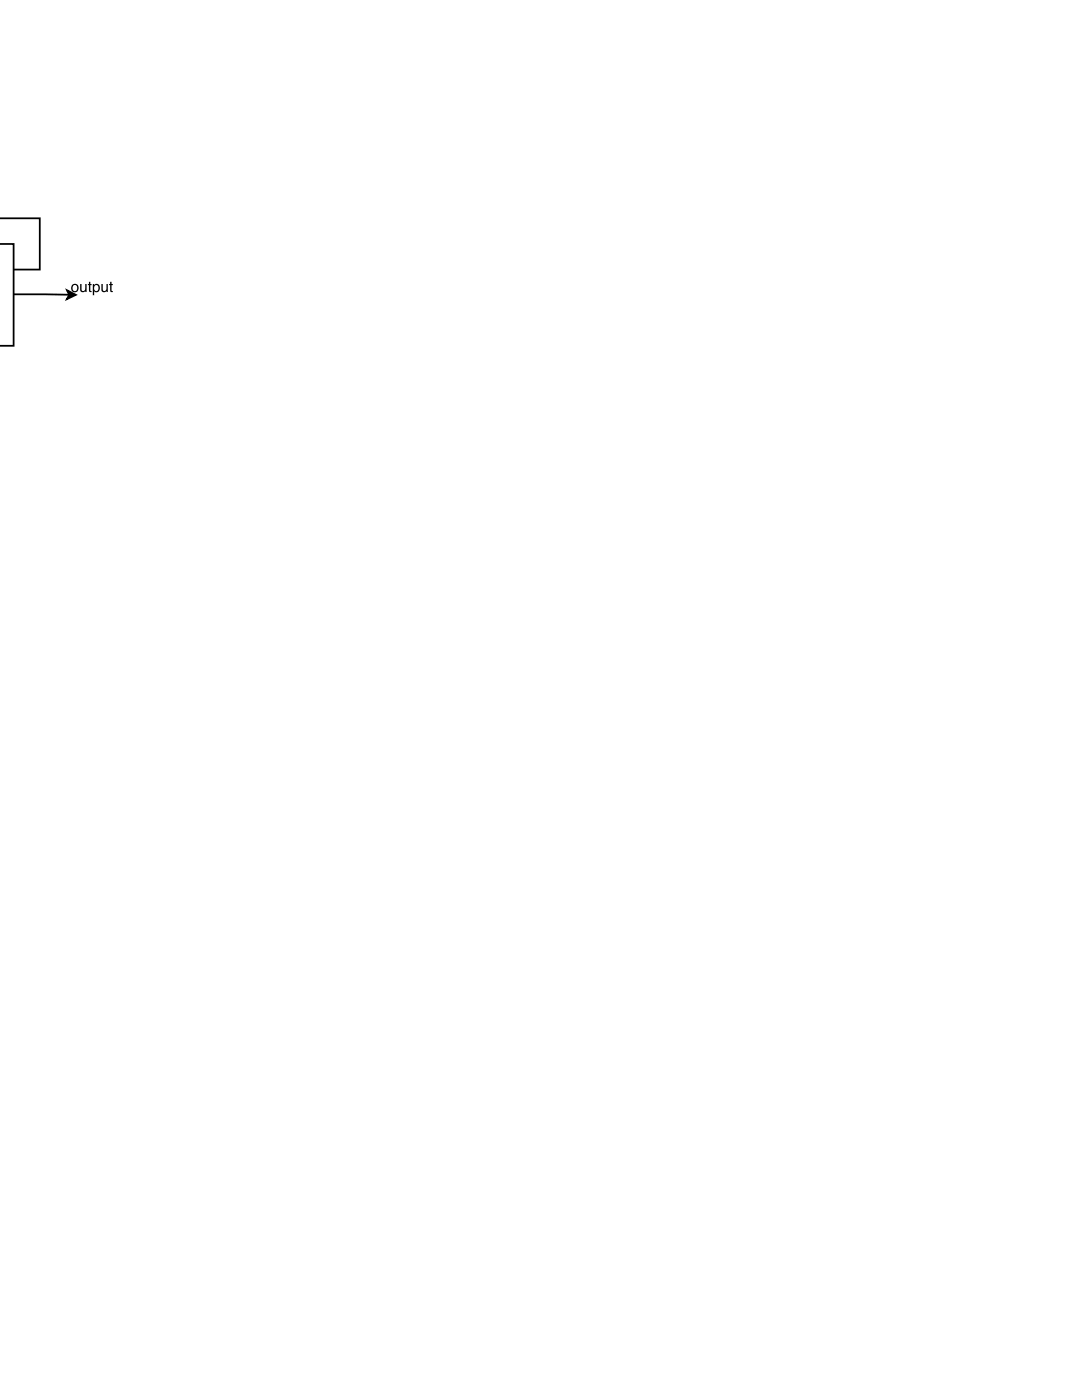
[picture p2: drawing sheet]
<svg xmlns="http://www.w3.org/2000/svg" width="216mm" height="279mm" viewBox="0 0 216 279" stroke-linecap="round" stroke-linejoin="round" font-family="sans-serif">
<path d="M0 43.6h7.9v10.2h-5.3M2.6 58.7l11.2 .1M13.4 57.9l1.7 .9-1.8 .9 .5-.9z" fill="none" stroke="#000" stroke-width=".35"/>
<path d="M13.4 57.9l1.7 .9-1.8 .9 .5-.9z" fill="#000"/>
<path d="M-.1 48.7h2.8v20.3h-2.8z" fill="#fff"/>
<path d="M-.1 48.7h2.8v20.3h-2.7" fill="none" stroke="#000" stroke-width=".35"/>
<path d="M14.6 57.1a.56 .56 0 0 0-.1 .7 .56 .56 0 0 0 .8 .1 .55 .55 0 0 0 .1-.8 .55 .55 0 0 0-.8 0zM14.4 56.9a.78 .78 0 0 1 1.1 .1 .78 .78 0 0 1-.1 1.1 .78 .78 0 0 1-1.1-.2l-.1-.6zM16 56.7h.3v1a.41 .41 0 0 0 .5 .4 .41 .41 0 0 0 .2-.6v-.8h.3v1.6h-.3v-.3a.55 .55 0 0 1-.6 .3 .55 .55 0 0 1-.4-.5zM17.8 56.2h.2v.5h.3v.2h-.3v1l.3 .2v.2a.38 .38 0 0 1-.5-.3v-1.1h-.3v-.2h.3zM18.9 57a.56 .56 0 0 0-.1 .8 .56 .56 0 0 0 .7 .1 .56 .56 0 0 0 .1-.7 .56 .56 0 0 0-.7-.2zM18.5 56.7h.3v.2a.7 .7 0 0 1 .9-.1 .7 .7 0 0 1 .2 1 .62 .62 0 0 1-.4 .5 .62 .62 0 0 1-.7-.2v.8h-.3zM20.2 56.7h.3v1a.41 .41 0 0 0 .5 .4 .41 .41 0 0 0 .2-.6v-.8h.3v1.6h-.2v-.3a.55 .55 0 0 1-.7 .3 .55 .55 0 0 1-.4-.5zM22 56.2h.3v.5h.2v.2h-.2v1l.2 .2v.2a.38 .38 0 0 1-.5-.3v-1.1h-.2v-.2h.2z" fill="#000"/>
</svg>
